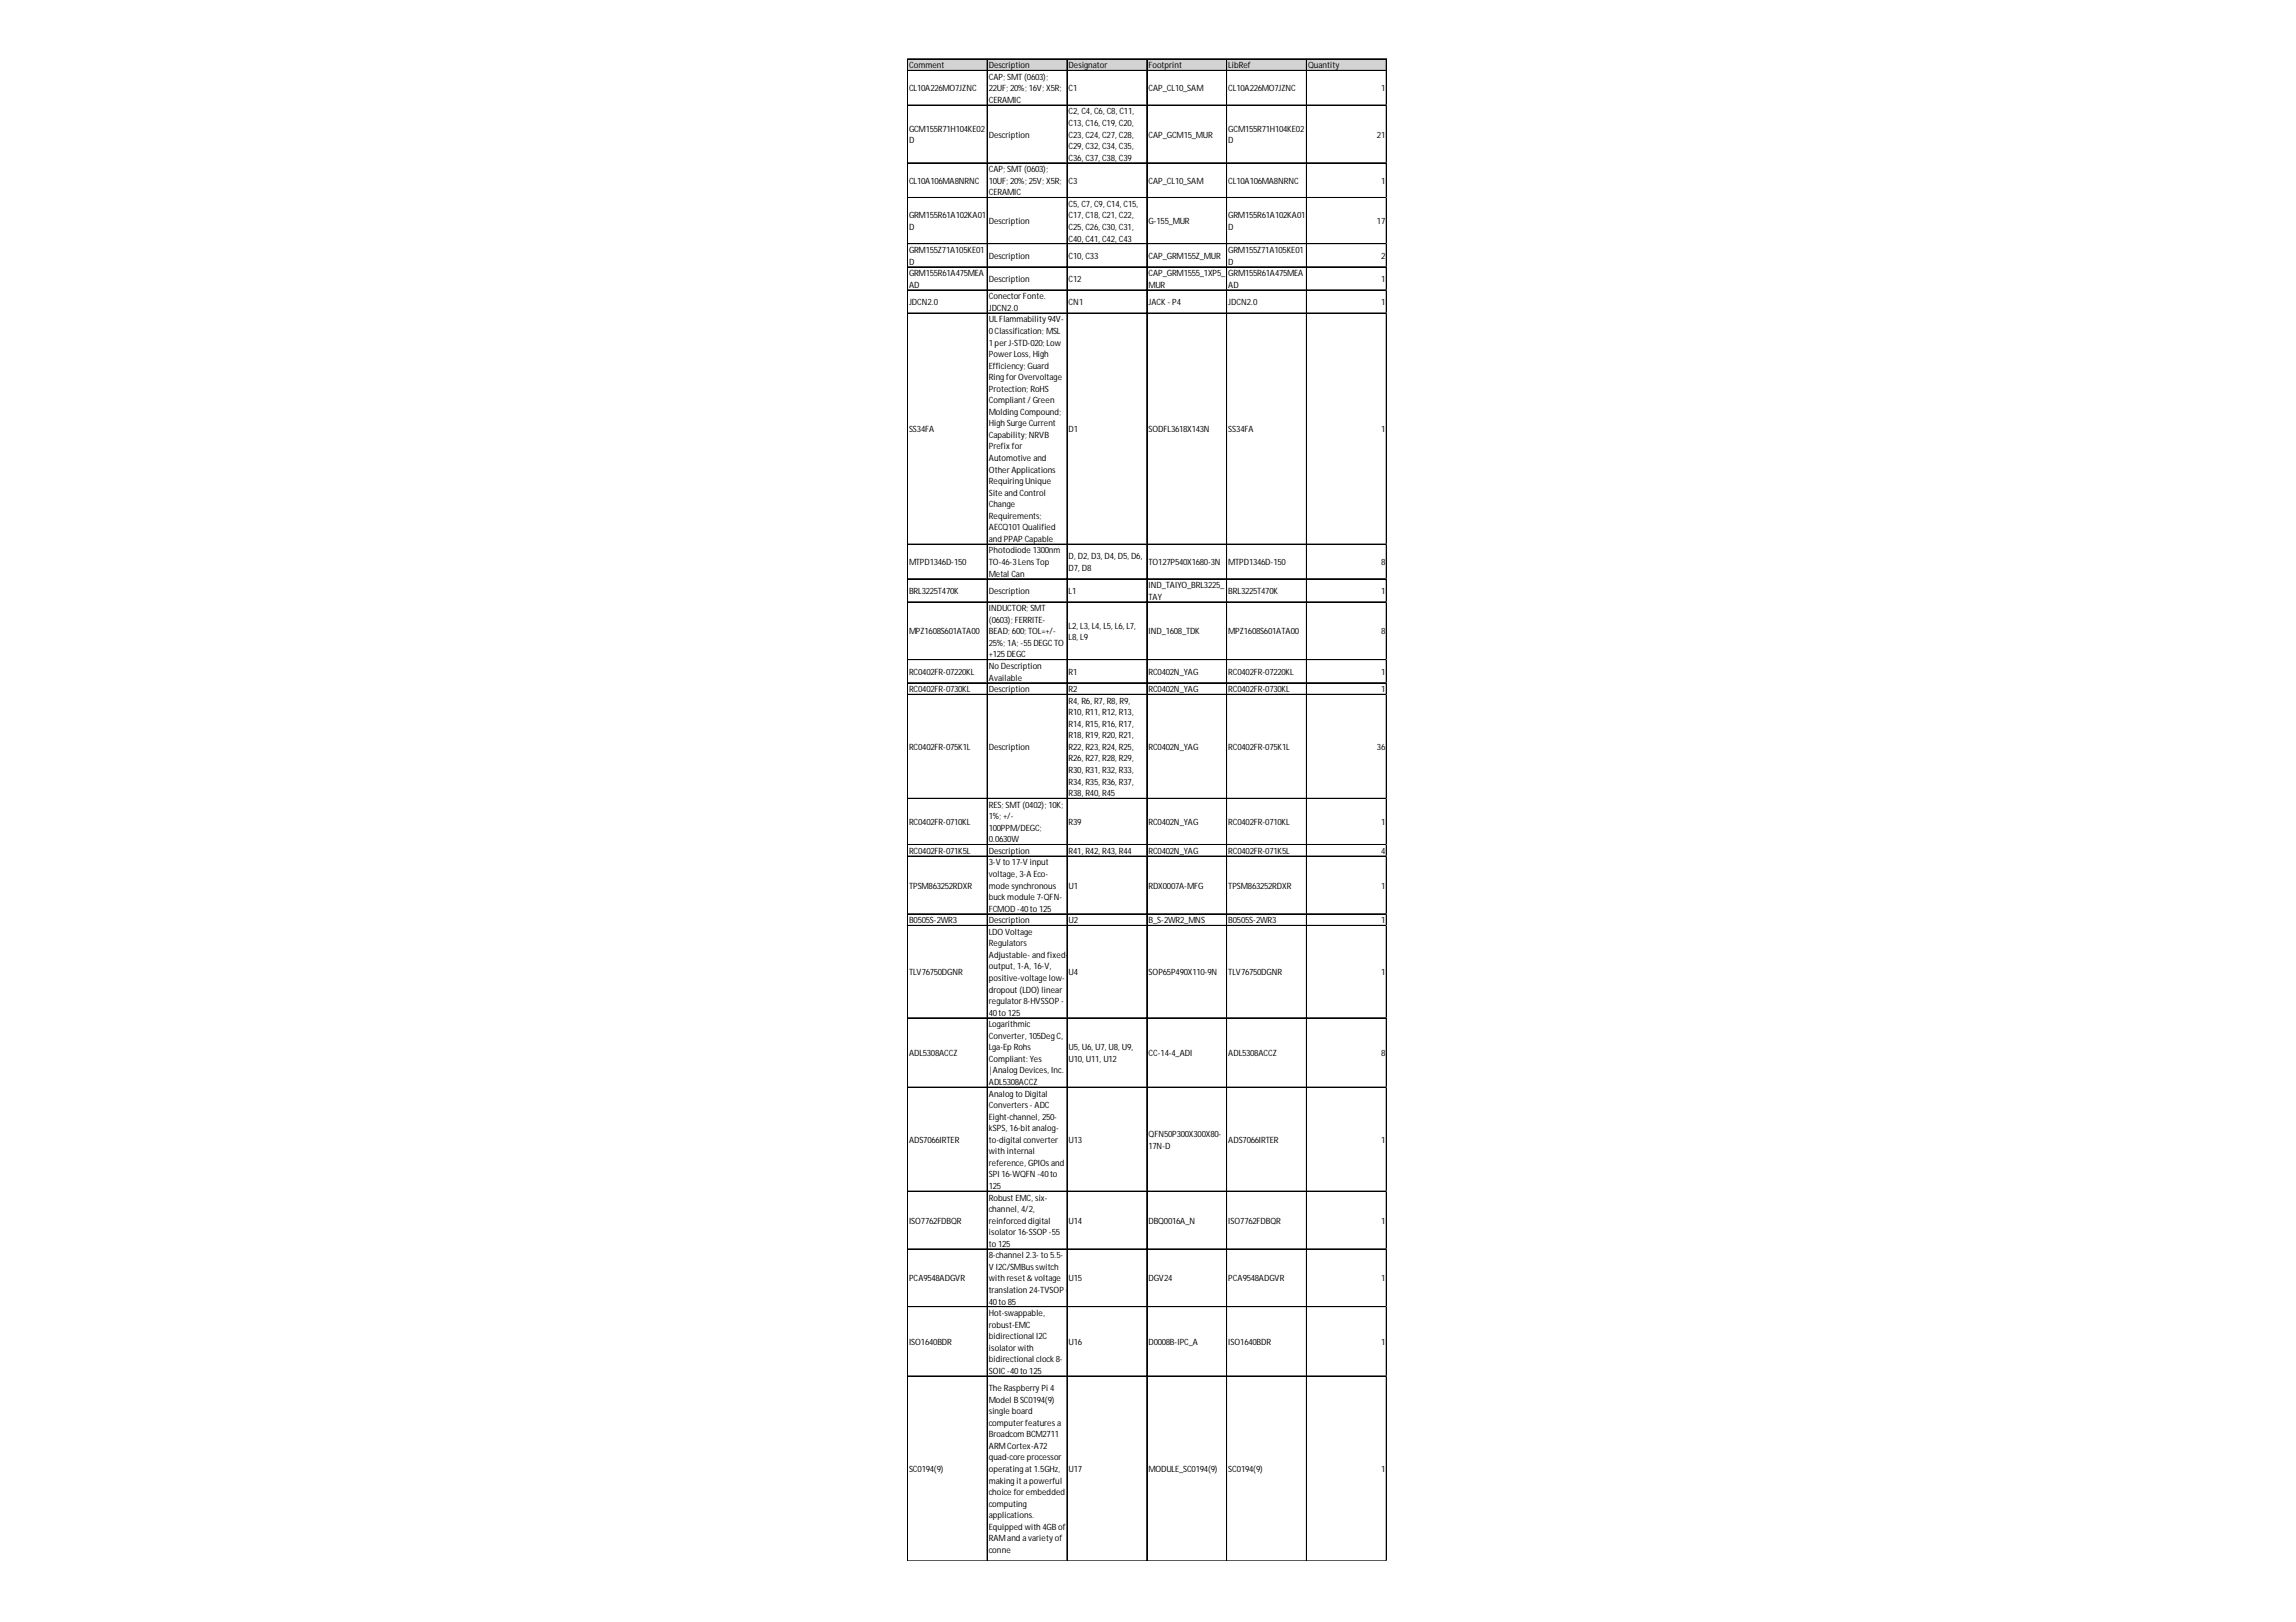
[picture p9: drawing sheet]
<svg xmlns="http://www.w3.org/2000/svg" width="297mm" height="210mm" viewBox="0 0 297 210" stroke-linecap="round" stroke-linejoin="round" font-family="sans-serif">
<defs><g id="words">
<g font-size="1.1">
<text x="117.6" y="8.8">Comment</text>
<text x="117.6" y="11.8">CL10A226MO7JZNC</text>
<text x="127.9" y="8.8">Description</text>
<text x="127.9" y="10.3">CAP; SMT(0603);</text>
<text x="127.9" y="11.8">22UF; 20%; 16V; X5R;</text>
<text x="138.3" y="8.8">Designator</text>
<text x="138.3" y="11.8">C1</text>
<text x="148.6" y="8.8">Footprint</text>
<text x="148.6" y="11.8">CAP_CL10_SAM</text>
<text x="158.9" y="8.8">LibRef</text>
<text x="158.9" y="11.8">CL10A226MO7JZNC</text>
<text x="169.2" y="8.8">Quantity</text>
<text x="178.7" y="11.8">1</text>
<text x="117.6" y="17.1">GCM155R71H104KE02</text>
<text x="127.9" y="13.3">CERAMIC</text>
<text x="127.9" y="17.8">Description</text>
<text x="138.3" y="14.8">C2, C4, C6, C8, C11,</text>
<text x="138.3" y="16.3">C13, C16, C19, C20,</text>
<text x="138.3" y="17.8">C23, C24, C27, C28,</text>
<text x="148.6" y="17.8">CAP_GCM15_MUR</text>
<text x="158.9" y="17.1">GCM155R71H104KE02</text>
<text x="178.1" y="17.8">21</text>
<text x="117.6" y="18.5">D</text>
<text x="117.6" y="23.8">CL10A106MA8NRNC</text>
<text x="127.9" y="22.3">CAP; SMT(0603);</text>
<text x="127.9" y="23.8">10UF; 20%; 25V; X5R;</text>
<text x="138.3" y="19.3">C29, C32, C34, C35,</text>
<text x="138.3" y="20.8">C36, C37, C38, C39</text>
<text x="138.3" y="23.8">C3</text>
<text x="148.6" y="23.8">CAP_CL10_SAM</text>
<text x="158.9" y="18.5">D</text>
<text x="158.9" y="23.8">CL10A106MA8NRNC</text>
<text x="178.7" y="23.8">1</text>
<text x="117.6" y="28.3">GRM155R61A102KA01</text>
<text x="117.6" y="29.8">D</text>
<text x="127.9" y="25.3">CERAMIC</text>
<text x="127.9" y="29">Description</text>
<text x="138.3" y="26.8">C5, C7, C9, C14, C15,</text>
<text x="138.3" y="28.3">C17, C18, C21, C22,</text>
<text x="138.3" y="29.8">C25, C26, C30, C31,</text>
<text x="148.6" y="29">G-155_MUR</text>
<text x="158.9" y="28.3">GRM155R61A102KA01</text>
<text x="158.9" y="29.8">D</text>
<text x="178.1" y="29">17</text>
<text x="117.6" y="32.8">GRM155Z71A105KE01</text>
<text x="117.6" y="34.2">D</text>
<text x="117.6" y="35.7">GRM155R61A475MEA</text>
<text x="127.9" y="33.5">Description</text>
<text x="138.3" y="31.3">C40, C41, C42, C43</text>
<text x="138.3" y="33.5">C10, C33</text>
<text x="148.6" y="33.5">CAP_GRM155Z_MUR</text>
<text x="148.6" y="35.7">CAP_GRM1555_1XP5_</text>
<text x="158.9" y="32.8">GRM155Z71A105KE01</text>
<text x="158.9" y="34.2">D</text>
<text x="158.9" y="35.7">GRM155R61A475MEA</text>
<text x="178.7" y="33.5">2</text>
<text x="117.6" y="37.2">AD</text>
<text x="117.6" y="39.5">JDCN2.0</text>
<text x="127.9" y="36.5">Description</text>
<text x="127.9" y="38.7">ConectorFonte.</text>
<text x="127.9" y="40.2">JDCN2.0</text>
<text x="127.9" y="41.7">ULFlammability94V-</text>
<text x="138.3" y="36.5">C12</text>
<text x="138.3" y="39.5">CN1</text>
<text x="148.6" y="37.2">MUR</text>
<text x="148.6" y="39.5">JACK- P4</text>
<text x="158.9" y="37.2">AD</text>
<text x="158.9" y="39.5">JDCN2.0</text>
<text x="178.7" y="36.5">1</text>
<text x="178.7" y="39.5">1</text>
<text x="127.9" y="43.2">0Classification; MSL</text>
<text x="127.9" y="44.7">1perJ-STD-020; Low</text>
<text x="127.9" y="46.2">PowerLoss, High</text>
<text x="127.9" y="47.7">Efficiency; Guard</text>
<text x="127.9" y="49.2">RingforOvervoltage</text>
<text x="127.9" y="50.7">Protection; RoHS</text>
<text x="127.9" y="52.2">Compliant/Green</text>
<text x="127.9" y="53.7">MoldingCompound;</text>
<text x="117.6" y="55.9">SS34FA</text>
<text x="127.9" y="55.2">High Surge Current</text>
<text x="127.9" y="56.7">Capability; NRVB</text>
<text x="127.9" y="58.2">Prefix for</text>
<text x="127.9" y="59.7">Automotive and</text>
<text x="138.3" y="55.9">D1</text>
<text x="148.6" y="55.9">SODFL3618X143N</text>
<text x="158.9" y="55.9">SS34FA</text>
<text x="178.7" y="55.9">1</text>
<text x="127.9" y="61.2">OtherApplications</text>
<text x="127.9" y="62.7">RequiringUnique</text>
<text x="127.9" y="64.2">Site and Control</text>
<text x="127.9" y="65.6">Change</text>
<text x="127.9" y="67.1">Requirements;</text>
<text x="127.9" y="68.6">AECQ101Qualified</text>
<text x="127.9" y="70.1">and PPAPCapable</text>
<text x="127.9" y="71.6">Photodiode 1300nm</text>
<text x="117.6" y="73.1">MTPD1346D-150</text>
<text x="117.6" y="76.9">BRL3225T470K</text>
<text x="127.9" y="73.1">TO-46-3LensTop</text>
<text x="127.9" y="74.6">Metal Can</text>
<text x="127.9" y="76.9">Description</text>
<text x="138.3" y="72.4">D, D2, D3, D4, D5, D6,</text>
<text x="138.3" y="73.9">D7, D8</text>
<text x="138.3" y="76.9">L1</text>
<text x="148.6" y="73.1">TO127P540X1680-3N</text>
<text x="148.6" y="76.1">IND_TAIYO_BRL3225_</text>
<text x="148.6" y="77.6">TAY</text>
<text x="158.9" y="73.1">MTPD1346D-150</text>
<text x="158.9" y="76.9">BRL3225T470K</text>
<text x="178.7" y="73.1">8</text>
<text x="178.7" y="76.9">1</text>
<text x="117.6" y="82.1">MPZ1608S601ATA00</text>
<text x="127.9" y="79.1">INDUCTOR; SMT</text>
<text x="127.9" y="80.6">(0603); FERRITE-</text>
<text x="127.9" y="82.1">BEAD; 600; TOL=+/-</text>
<text x="127.9" y="83.6">25%; 1A; -55DEGCTO</text>
<text x="138.3" y="81.3">L2, L3, L4, L5, L6, L7,</text>
<text x="138.3" y="82.8">L8, L9</text>
<text x="148.6" y="82.1">IND_1608_TDK</text>
<text x="158.9" y="82.1">MPZ1608S601ATA00</text>
<text x="178.7" y="82.1">8</text>
<text x="117.6" y="87.3">RC0402FR-07220KL</text>
<text x="117.6" y="89.6">RC0402FR-0730KL</text>
<text x="127.9" y="85.1">+125DEGC</text>
<text x="127.9" y="86.6">No Description</text>
<text x="127.9" y="88.1">Available</text>
<text x="127.9" y="89.6">Description</text>
<text x="138.3" y="87.3">R1</text>
<text x="138.3" y="89.6">R2</text>
<text x="148.6" y="87.3">RC0402N_YAG</text>
<text x="148.6" y="89.6">RC0402N_YAG</text>
<text x="158.9" y="87.3">RC0402FR-07220KL</text>
<text x="158.9" y="89.6">RC0402FR-0730KL</text>
<text x="178.7" y="87.3">1</text>
<text x="178.7" y="89.6">1</text>
<text x="138.3" y="91.1">R4, R6, R7, R8, R9,</text>
<text x="138.3" y="92.6">R10, R11, R12, R13,</text>
<text x="138.3" y="94.1">R14, R15, R16, R17,</text>
<text x="138.3" y="95.5">R18, R19, R20, R21,</text>
<text x="117.6" y="97">RC0402FR-075K1L</text>
<text x="127.9" y="97">Description</text>
<text x="138.3" y="97">R22, R23, R24, R25,</text>
<text x="138.3" y="98.5">R26, R27, R28, R29,</text>
<text x="138.3" y="100">R30, R31, R32, R33,</text>
<text x="138.3" y="101.5">R34, R35, R36, R37,</text>
<text x="148.6" y="97">RC0402N_YAG</text>
<text x="158.9" y="97">RC0402FR-075K1L</text>
<text x="178.1" y="97">36</text>
<text x="117.6" y="106.8">RC0402FR-0710KL</text>
<text x="127.9" y="104.5">RES; SMT(0402); 10K;</text>
<text x="127.9" y="106">1%; +/-</text>
<text x="127.9" y="107.5">100PPM/DEGC;</text>
<text x="138.3" y="103">R38, R40, R45</text>
<text x="138.3" y="106.8">R39</text>
<text x="148.6" y="106.8">RC0402N_YAG</text>
<text x="158.9" y="106.8">RC0402FR-0710KL</text>
<text x="178.7" y="106.8">1</text>
<text x="117.6" y="110.5">RC0402FR-071K5L</text>
<text x="127.9" y="109">0.0630W</text>
<text x="127.9" y="110.5">Description</text>
<text x="127.9" y="112">3-V to 17-V input</text>
<text x="127.9" y="113.5">voltage, 3-A Eco-</text>
<text x="138.3" y="110.5">R41, R42, R43, R44</text>
<text x="148.6" y="110.5">RC0402N_YAG</text>
<text x="158.9" y="110.5">RC0402FR-071K5L</text>
<text x="178.7" y="110.5">4</text>
<text x="117.6" y="115">TPSM863252RDXR</text>
<text x="117.6" y="119.5">B0505S-2WR3</text>
<text x="127.9" y="115">mode synchronous</text>
<text x="127.9" y="116.5">buckmodule 7-QFN-</text>
<text x="127.9" y="118">FCMOD -40to 125</text>
<text x="127.9" y="119.5">Description</text>
<text x="138.3" y="115">U1</text>
<text x="138.3" y="119.5">U2</text>
<text x="148.6" y="115">RDX0007A-MFG</text>
<text x="148.6" y="119.5">B_S-2WR2_MNS</text>
<text x="158.9" y="115">TPSM863252RDXR</text>
<text x="158.9" y="119.5">B0505S-2WR3</text>
<text x="178.7" y="115">1</text>
<text x="178.7" y="119.5">1</text>
<text x="127.9" y="121">LDO Voltage</text>
<text x="127.9" y="122.5">Regulators</text>
<text x="127.9" y="124">Adjustable- and fixed-</text>
<text x="127.9" y="125.5">output, 1-A, 16-V,</text>
<text x="117.6" y="126.2">TLV76750DGNR</text>
<text x="127.9" y="126.9">positive-voltage low-</text>
<text x="127.9" y="128.4">dropout (LDO) linear</text>
<text x="127.9" y="129.9">regulator8-HVSSOP-</text>
<text x="127.9" y="131.4">40to 125</text>
<text x="138.3" y="126.2">U4</text>
<text x="148.6" y="126.2">SOP65P490X110-9N</text>
<text x="158.9" y="126.2">TLV76750DGNR</text>
<text x="178.7" y="126.2">1</text>
<text x="117.6" y="136.7">ADL5308ACCZ</text>
<text x="127.9" y="132.9">Logarithmic</text>
<text x="127.9" y="134.4">Converter, 105DegC,</text>
<text x="127.9" y="135.9">Lga-Ep Rohs</text>
<text x="127.9" y="137.4">Compliant: Yes</text>
<text x="138.3" y="135.9">U5, U6, U7, U8, U9,</text>
<text x="138.3" y="137.4">U10, U11, U12</text>
<text x="148.6" y="136.7">CC-14-4_ADI</text>
<text x="158.9" y="136.7">ADL5308ACCZ</text>
<text x="178.7" y="136.7">8</text>
<text x="127.9" y="138.9">|AnalogDevices, Inc.</text>
<text x="127.9" y="140.4">ADL5308ACCZ</text>
<text x="127.9" y="141.9">Analogto Digital</text>
<text x="127.9" y="143.4">Converters- ADC</text>
<text x="117.6" y="147.9">ADS7066IRTER</text>
<text x="127.9" y="144.9">Eight-channel, 250-</text>
<text x="127.9" y="146.4">kSPS, 16-bitanalog-</text>
<text x="127.9" y="147.9">to-digital converter</text>
<text x="127.9" y="149.4">with internal</text>
<text x="138.3" y="147.9">U13</text>
<text x="148.6" y="147.1">QFN50P300X300X80-</text>
<text x="148.6" y="148.6">17N-D</text>
<text x="158.9" y="147.9">ADS7066IRTER</text>
<text x="178.7" y="147.9">1</text>
<text x="127.9" y="150.9">reference, GPIOsand</text>
<text x="127.9" y="152.4">SPI 16-WQFN -40to</text>
<text x="127.9" y="153.9">125</text>
<text x="127.9" y="155.4">Robust EMC, six-</text>
<text x="117.6" y="158.3">ISO7762FDBQR</text>
<text x="127.9" y="156.9">channel, 4/2,</text>
<text x="127.9" y="158.3">reinforced digital</text>
<text x="127.9" y="159.8">isolator16-SSOP-55</text>
<text x="127.9" y="161.3">to 125</text>
<text x="138.3" y="158.3">U14</text>
<text x="148.6" y="158.3">DBQ0016A_N</text>
<text x="158.9" y="158.3">ISO7762FDBQR</text>
<text x="178.7" y="158.3">1</text>
<text x="117.6" y="165.8">PCA9548ADGVR</text>
<text x="127.9" y="162.8">8-channel 2.3- to 5.5-</text>
<text x="127.9" y="164.3">V I2C/SMBusswitch</text>
<text x="127.9" y="165.8">with reset&amp; voltage</text>
<text x="127.9" y="167.3">translation 24-TVSOP-</text>
<text x="138.3" y="165.8">U15</text>
<text x="148.6" y="165.8">DGV24</text>
<text x="158.9" y="165.8">PCA9548ADGVR</text>
<text x="178.7" y="165.8">1</text>
<text x="127.9" y="168.8">40to 85</text>
<text x="127.9" y="170.3">Hot-swappable,</text>
<text x="127.9" y="171.8">robust-EMC</text>
<text x="127.9" y="173.3">bidirectional I2C</text>
<text x="117.6" y="174">ISO1640BDR</text>
<text x="127.9" y="174.8">isolatorwith</text>
<text x="127.9" y="176.3">bidirectional clock8-</text>
<text x="127.9" y="177.8">SOIC-40to 125</text>
<text x="138.3" y="174">U16</text>
<text x="148.6" y="174">D0008B-IPC_A</text>
<text x="158.9" y="174">ISO1640BDR</text>
<text x="178.7" y="174">1</text>
<text x="127.9" y="180">The RaspberryPi 4</text>
<text x="127.9" y="181.5">Model BSC0194(9)</text>
<text x="127.9" y="183">single board</text>
<text x="127.9" y="184.5">computerfeaturesa</text>
<text x="117.6" y="190.5">SC0194(9)</text>
<text x="127.9" y="186">Broadcom BCM2711</text>
<text x="127.9" y="187.5">ARMCortex-A72</text>
<text x="127.9" y="189">quad-core processor</text>
<text x="127.9" y="190.5">operatingat1.5GHz,</text>
<text x="127.9" y="192">makingita powerful</text>
<text x="138.3" y="190.5">U17</text>
<text x="148.6" y="190.5">MODULE_SC0194(9)</text>
<text x="158.9" y="190.5">SC0194(9)</text>
<text x="178.7" y="190.5">1</text>
<text x="127.9" y="193.5">choice forembedded</text>
<text x="127.9" y="195">computing</text>
<text x="127.9" y="196.5">applications.</text>
<text x="127.9" y="198">Equipped with 4GBof</text>
<text x="127.9" y="199.5">RAMand a varietyof</text>
<text x="127.9" y="201">conne</text>
</g>
</g></defs>
<path d="M117.4 7.6h62.1v1.6h-62.1z" fill="#d3d3d3"/>
<g fill="none" stroke="#000" stroke-width=".13">
<path d="M117.4 7.6v194.4M117.5 7.6h61.9M117.5 9.1h61.9M117.5 13.6h61.9M127.7 7.7v194.3M138 7.7v194.3M138.1 7.7v194.3M148.4 7.7v194.3M158.7 7.7v194.3M169 7.7v194.3M179.3 7.7v194.3M179.4 7.7v194.3"/>
<path d="M117.5 21.1h61.9M117.5 25.6h61.9M117.5 31.5h61.9M117.5 31.6h61.9M117.5 34.5h61.9M117.5 34.6h61.9M117.5 37.5h61.9M117.5 37.6h61.9M117.5 40.5h61.9M117.5 70.4h61.9M117.5 74.9h61.9M117.5 77.9h61.9"/>
<path d="M117.5 85.4h61.9M117.5 88.4h61.9M117.5 89.8h61.9M117.5 89.9h61.9M117.5 103.3h61.9M117.5 109.3h61.9M117.5 110.8h61.9M117.5 118.3h61.9M117.5 119.8h61.9M117.5 131.7h61.9M117.5 131.8h61.9M117.5 140.7h61.9"/>
<path d="M117.5 154.1h61.9M117.5 154.2h61.9M117.5 161.6h61.9M117.5 161.7h61.9M117.5 169.1h61.9M117.5 178.1h61.9M117.5 202h61.9"/>
</g>
<path d="M179.4 13.6h.1" fill="none" stroke="#d4d4d4" stroke-width=".13"/>
<path d="M179.4 13.6l.1 .1z" fill="#d4d4d4"/>
<path d="M179.4 21.1h.1" fill="none" stroke="#d4d4d4" stroke-width=".13"/>
<path d="M179.4 21.1h.1z" fill="#d4d4d4"/>
<path d="M179.4 25.6h.1" fill="none" stroke="#d4d4d4" stroke-width=".13"/>
<path d="M179.4 25.6h.1z" fill="#d4d4d4"/>
<path d="M179.4 31.5h.1" fill="none" stroke="#d4d4d4" stroke-width=".13"/>
<path d="M179.4 31.5l.1 .1z" fill="#d4d4d4"/>
<path d="M179.4 34.5h.1" fill="none" stroke="#d4d4d4" stroke-width=".13"/>
<path d="M179.4 34.5l.1 .1z" fill="#d4d4d4"/>
<path d="M179.4 37.5h.1" fill="none" stroke="#d4d4d4" stroke-width=".13"/>
<path d="M179.4 37.5l.1 .1z" fill="#d4d4d4"/>
<path d="M179.4 40.5h.1" fill="none" stroke="#d4d4d4" stroke-width=".13"/>
<path d="M179.4 40.5l.1 .1z" fill="#d4d4d4"/>
<path d="M179.4 70.4h.1" fill="none" stroke="#d4d4d4" stroke-width=".13"/>
<path d="M179.4 70.4l.1 .1z" fill="#d4d4d4"/>
<path d="M179.4 74.9h.1" fill="none" stroke="#d4d4d4" stroke-width=".13"/>
<path d="M179.4 74.9l.1 .1z" fill="#d4d4d4"/>
<path d="M179.4 77.9h.1" fill="none" stroke="#d4d4d4" stroke-width=".13"/>
<path d="M179.4 77.9l.1 .1z" fill="#d4d4d4"/>
<path d="M179.4 85.4h.1" fill="none" stroke="#d4d4d4" stroke-width=".13"/>
<path d="M179.4 85.4h.1z" fill="#d4d4d4"/>
<path d="M179.4 88.4h.1" fill="none" stroke="#d4d4d4" stroke-width=".13"/>
<path d="M179.4 88.4h.1z" fill="#d4d4d4"/>
<path d="M179.4 89.8h.1" fill="none" stroke="#d4d4d4" stroke-width=".13"/>
<path d="M179.4 89.8l.1 .1z" fill="#d4d4d4"/>
<path d="M179.4 103.3h.1" fill="none" stroke="#d4d4d4" stroke-width=".13"/>
<path d="M179.4 103.3l.1 .1z" fill="#d4d4d4"/>
<path d="M179.4 109.3h.1" fill="none" stroke="#d4d4d4" stroke-width=".13"/>
<path d="M179.4 109.3l.1 .1z" fill="#d4d4d4"/>
<path d="M179.4 110.8h.1" fill="none" stroke="#d4d4d4" stroke-width=".13"/>
<path d="M179.4 110.8l.1 .1z" fill="#d4d4d4"/>
<path d="M179.4 118.3h.1" fill="none" stroke="#d4d4d4" stroke-width=".13"/>
<path d="M179.4 118.3h.1z" fill="#d4d4d4"/>
<path d="M179.4 119.8h.1" fill="none" stroke="#d4d4d4" stroke-width=".13"/>
<path d="M179.4 119.8h.1z" fill="#d4d4d4"/>
<path d="M179.4 131.7h.1" fill="none" stroke="#d4d4d4" stroke-width=".13"/>
<path d="M179.4 131.7l.1 .1z" fill="#d4d4d4"/>
<path d="M179.4 140.7h.1" fill="none" stroke="#d4d4d4" stroke-width=".13"/>
<path d="M179.4 140.7l.1 .1z" fill="#d4d4d4"/>
<path d="M179.4 154.1h.1" fill="none" stroke="#d4d4d4" stroke-width=".13"/>
<path d="M179.4 154.1l.1 .1z" fill="#d4d4d4"/>
<path d="M179.4 161.6h.1" fill="none" stroke="#d4d4d4" stroke-width=".13"/>
<path d="M179.4 161.6l.1 .1z" fill="#d4d4d4"/>
<path d="M179.4 169.1h.1" fill="none" stroke="#d4d4d4" stroke-width=".13"/>
<path d="M179.4 169.1l.1 .1z" fill="#d4d4d4"/>
<path d="M179.4 178.1h.1" fill="none" stroke="#d4d4d4" stroke-width=".13"/>
<path d="M179.4 178.1h.1z" fill="#d4d4d4"/>
<path d="M179.4 202h.1" fill="none" stroke="#d4d4d4" stroke-width=".13"/>
<use href="#words"/>
</svg>
